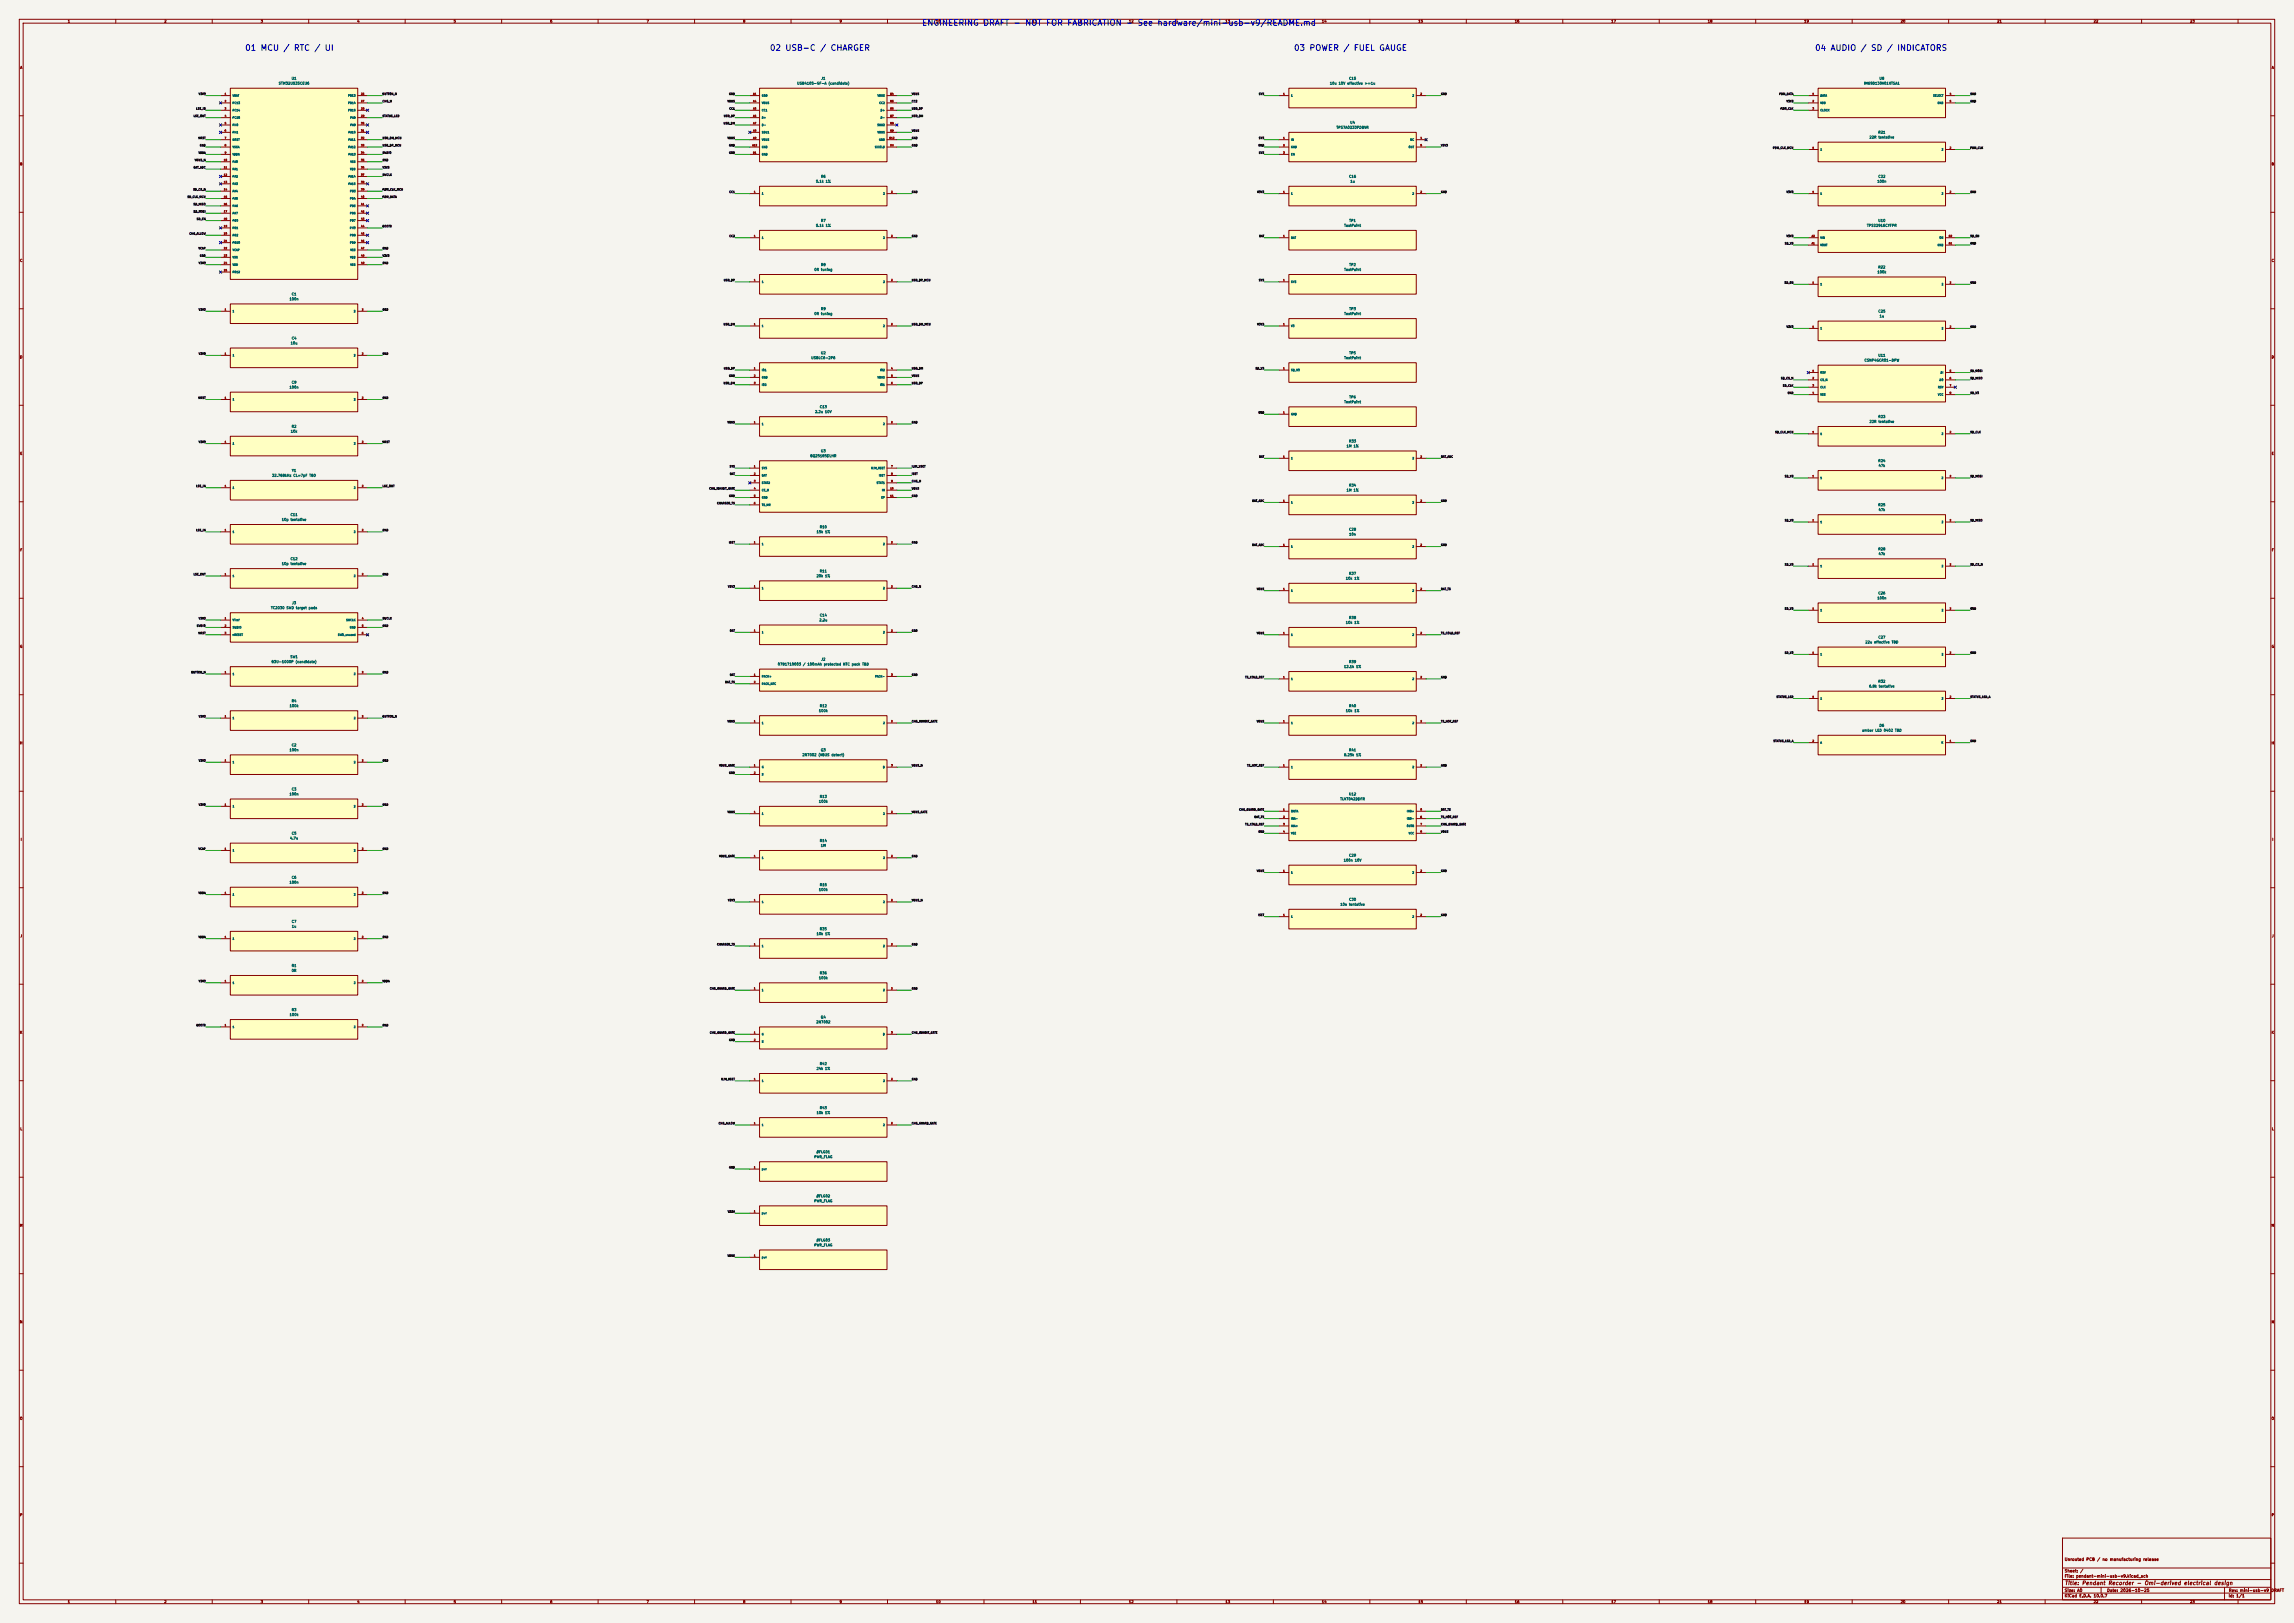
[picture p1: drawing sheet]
<svg xmlns="http://www.w3.org/2000/svg" width="1189mm" height="841mm" viewBox="0 0 1189 841" stroke-linecap="round" stroke-linejoin="round" font-family="sans-serif">
<defs><g id="words">
<g font-size="3" fill="#0000c2">
<text x="478" y="14">ENGINEERING DRAFT - NOT FOR FABRICATION - See hardware/mini-usb-v9/README.md</text>
<text x="127" y="27">01 MCU / RTC / UI</text>
<text x="399" y="27">02 USB-C / CHARGER</text>
<text x="670" y="27">03 POWER / FUEL GAUGE</text>
<text x="940" y="27">04 AUDIO / SD / INDICATORS</text>
</g>
<text font-size="2" fill="#840000" x="1070" y="822">Title: Pendant Recorder - Omi-derived electrical design</text>
<g font-size="1.5" fill="#840000">
<text x="1070" y="809">Unrouted PCB / no manufacturing release</text>
<text x="1070" y="815">Sheet: /</text>
<text x="1070" y="818">File: pendant-mini-usb-v9.kicad_sch</text>
<text x="1070" y="825">Size: A0</text>
<text x="1092" y="825">Date: 2026-10-25</text>
<text x="1155" y="825">Rev: mini-usb-v9 DRAFT</text>
<text x="1070" y="828">KiCad E.D.A. 10.0.7</text>
<text x="1155" y="828">Id: 1/1</text>
</g>
<g font-size="1.3" fill="#840000">
<text x="35" y="12">1</text>
<text x="85" y="12">2</text>
<text x="135" y="12">3</text>
<text x="185" y="12">4</text>
<text x="235" y="12">5</text>
<text x="285" y="12">6</text>
<text x="335" y="12">7</text>
<text x="385" y="12">8</text>
<text x="435" y="12">9</text>
<text x="485" y="12">10</text>
<text x="535" y="12">11</text>
<text x="585" y="12">12</text>
<text x="635" y="12">13</text>
<text x="685" y="12">14</text>
<text x="735" y="12">15</text>
<text x="785" y="12">16</text>
<text x="835" y="12">17</text>
<text x="885" y="12">18</text>
<text x="935" y="12">19</text>
<text x="985" y="12">20</text>
<text x="1035" y="12">21</text>
<text x="1085" y="12">22</text>
<text x="1135" y="12">23</text>
<text x="10" y="36">A</text>
<text x="1177" y="36">A</text>
<text x="10" y="86">B</text>
<text x="1177" y="86">B</text>
<text x="10" y="136">C</text>
<text x="1177" y="136">C</text>
<text x="10" y="186">D</text>
<text x="1177" y="186">D</text>
<text x="10" y="236">E</text>
<text x="1177" y="236">E</text>
<text x="10" y="286">F</text>
<text x="1177" y="286">F</text>
<text x="10" y="336">G</text>
<text x="1177" y="336">G</text>
<text x="10" y="386">H</text>
<text x="1177" y="386">H</text>
<text x="11" y="436">I</text>
<text x="1178" y="436">I</text>
<text x="10" y="486">J</text>
<text x="1177" y="486">J</text>
<text x="10" y="536">K</text>
<text x="1177" y="536">K</text>
<text x="10" y="586">L</text>
<text x="1177" y="586">L</text>
<text x="10" y="636">M</text>
<text x="1177" y="636">M</text>
<text x="10" y="686">N</text>
<text x="1177" y="686">N</text>
<text x="10" y="736">O</text>
<text x="1177" y="736">O</text>
<text x="10" y="786">P</text>
<text x="1177" y="786">P</text>
<text x="35" y="831">1</text>
<text x="85" y="831">2</text>
<text x="135" y="831">3</text>
<text x="185" y="831">4</text>
<text x="235" y="831">5</text>
<text x="285" y="831">6</text>
<text x="335" y="831">7</text>
<text x="385" y="831">8</text>
<text x="435" y="831">9</text>
<text x="485" y="831">10</text>
<text x="535" y="831">11</text>
<text x="585" y="831">12</text>
<text x="635" y="831">13</text>
<text x="685" y="831">14</text>
<text x="735" y="831">15</text>
<text x="785" y="831">16</text>
<text x="835" y="831">17</text>
<text x="885" y="831">18</text>
<text x="935" y="831">19</text>
<text x="985" y="831">20</text>
<text x="1035" y="831">21</text>
<text x="1085" y="831">22</text>
<text x="1135" y="831">23</text>
</g>
<g font-size="1.3" fill="#006464">
<text x="151" y="42">U1</text>
<text x="426" y="42">J1</text>
<text x="699" y="42">C15</text>
<text x="974" y="42">U8</text>
<text x="144" y="44">STM32U535CEU6</text>
<text x="413" y="44">USB4105-GF-A (candidate)</text>
<text x="689" y="44">10u 10V effective &gt;=1u</text>
<text x="966" y="44">IM69D130V01XTSA1</text>
<text x="700" y="64">U4</text>
<text x="693" y="67">TPS7A0233PDBVR</text>
<text x="973" y="70">R21</text>
<text x="969" y="72">22R tentative</text>
<text x="423" y="95">5.1k 1%</text>
<text x="425" y="92">R6</text>
<text x="699" y="92">C16</text>
<text x="700" y="95">1u</text>
<text x="973" y="95">100n</text>
<text x="973" y="92">C22</text>
<text x="423" y="118">5.1k 1%</text>
<text x="425" y="115">R7</text>
<text x="697" y="118">TestPoint</text>
<text x="699" y="115">TP1</text>
<text x="967" y="118">TPS22916CYFPR</text>
<text x="973" y="115">U10</text>
<text x="422" y="141">0R tuning</text>
<text x="425" y="138">R8</text>
<text x="697" y="141">TestPoint</text>
<text x="699" y="138">TP2</text>
<text x="973" y="142">100k</text>
<text x="973" y="139">R22</text>
<text x="150" y="156">100n</text>
<text x="151" y="153">C1</text>
<text x="425" y="161">R9</text>
<text x="699" y="161">TP3</text>
<text x="422" y="164">0R tuning</text>
<text x="697" y="164">TestPoint</text>
<text x="973" y="162">C25</text>
<text x="974" y="165">1u</text>
<text x="150" y="179">10u</text>
<text x="151" y="176">C4</text>
<text x="425" y="184">U2</text>
<text x="699" y="184">TP5</text>
<text x="973" y="185">U11</text>
<text x="420" y="186">USBLC6-2P6</text>
<text x="697" y="186">TestPoint</text>
<text x="966" y="188">CSNP4GCR01-DPW</text>
<text x="150" y="202">100n</text>
<text x="151" y="199">C9</text>
<text x="697" y="209">TestPoint</text>
<text x="699" y="207">TP6</text>
<text x="422" y="214">2.2u 10V</text>
<text x="425" y="212">C13</text>
<text x="151" y="222">R2</text>
<text x="969" y="219">22R tentative</text>
<text x="973" y="217">R23</text>
<text x="151" y="224">10k</text>
<text x="698" y="232">1M 1%</text>
<text x="699" y="230">R33</text>
<text x="420" y="237">BQ25185DLHR</text>
<text x="425" y="235">U3</text>
<text x="973" y="240">R24</text>
<text x="151" y="245">Y1</text>
<text x="974" y="242">47k</text>
<text x="141" y="247">32.768kHz CL=7pF TBD</text>
<text x="698" y="255">1M 1%</text>
<text x="699" y="252">R34</text>
<text x="973" y="263">R25</text>
<text x="150" y="268">C11</text>
<text x="974" y="265">47k</text>
<text x="146" y="270">10p tentative</text>
<text x="425" y="274">R10</text>
<text x="699" y="275">C28</text>
<text x="423" y="277">15k 1%</text>
<text x="699" y="278">10n</text>
<text x="973" y="285">R28</text>
<text x="974" y="288">47k</text>
<text x="146" y="293">10p tentative</text>
<text x="150" y="291">C12</text>
<text x="423" y="299">20k 1%</text>
<text x="425" y="297">R11</text>
<text x="699" y="298">R37</text>
<text x="697" y="301">10k 1%</text>
<text x="973" y="311">100n</text>
<text x="973" y="308">C26</text>
<text x="140" y="316">TC2030 SWD target pads</text>
<text x="151" y="313">J3</text>
<text x="425" y="322">2.2u</text>
<text x="425" y="320">C14</text>
<text x="697" y="324">10k 1%</text>
<text x="699" y="321">R38</text>
<text x="967" y="334">22u effective TBD</text>
<text x="973" y="331">C27</text>
<text x="150" y="341">SW1</text>
<text x="141" y="344">B3U-1000P (candidate)</text>
<text x="403" y="345">0781710003 / 100mAh protected NTC pack TBD</text>
<text x="426" y="343">J2</text>
<text x="696" y="346">12.1k 1%</text>
<text x="699" y="344">R39</text>
<text x="969" y="357">6.8k tentative</text>
<text x="973" y="354">R32</text>
<text x="151" y="364">R4</text>
<text x="150" y="367">100k</text>
<text x="424" y="369">100k</text>
<text x="425" y="367">R12</text>
<text x="697" y="369">10k 1%</text>
<text x="699" y="367">R40</text>
<text x="974" y="377">D6</text>
<text x="965" y="379">amber LED 0402 TBD</text>
<text x="150" y="390">100n</text>
<text x="151" y="387">C2</text>
<text x="425" y="390">Q3</text>
<text x="699" y="390">R41</text>
<text x="416" y="392">2N7002 (VBUS detect)</text>
<text x="696" y="392">8.25k 1%</text>
<text x="150" y="412">100n</text>
<text x="151" y="410">C3</text>
<text x="425" y="414">R13</text>
<text x="699" y="412">U12</text>
<text x="424" y="416">100k</text>
<text x="695" y="415">TLV7042DDFR</text>
<text x="150" y="435">4.7u</text>
<text x="151" y="433">C5</text>
<text x="425" y="437">R14</text>
<text x="425" y="439">1M</text>
<text x="696" y="447">100n 10V</text>
<text x="699" y="444">C29</text>
<text x="151" y="456">C6</text>
<text x="150" y="458">100n</text>
<text x="424" y="462">100k</text>
<text x="425" y="459">R15</text>
<text x="699" y="467">C30</text>
<text x="695" y="470">10n tentative</text>
<text x="151" y="478">C7</text>
<text x="151" y="481">1u</text>
<text x="423" y="485">10k 1%</text>
<text x="425" y="482">R35</text>
<text x="151" y="501">R1</text>
<text x="151" y="504">0R</text>
<text x="424" y="508">100k</text>
<text x="425" y="505">R36</text>
<text x="150" y="527">100k</text>
<text x="151" y="524">R3</text>
<text x="423" y="531">2N7002</text>
<text x="425" y="528">Q4</text>
<text x="423" y="555">24k 1%</text>
<text x="425" y="552">R42</text>
<text x="425" y="575">R43</text>
<text x="423" y="578">10k 1%</text>
<text x="423" y="598">#FLG01</text>
<text x="422" y="600">PWR_FLAG</text>
<text x="422" y="623">PWR_FLAG</text>
<text x="423" y="621">#FLG02</text>
<text x="422" y="646">PWR_FLAG</text>
<text x="423" y="644">#FLG03</text>
</g>
<g font-size="1" fill="#0f0f0f">
<text x="103" y="49">V3V3</text>
<text x="198" y="49">BUTTON_N</text>
<text x="198" y="53">CHG_N</text>
<text x="377" y="53">VBUS</text>
<text x="378" y="49">GND</text>
<text x="472" y="53">CC2</text>
<text x="472" y="49">VBUS</text>
<text x="652" y="49">SYS</text>
<text x="747" y="49">GND</text>
<text x="922" y="49">PDM_DATA</text>
<text x="926" y="53">V3V3</text>
<text x="1021" y="53">GND</text>
<text x="1021" y="49">GND</text>
<text x="102" y="57">LSE_IN</text>
<text x="378" y="57">CC1</text>
<text x="472" y="57">USB_DP</text>
<text x="923" y="57">PDM_CLK</text>
<text x="100" y="61">LSE_OUT</text>
<text x="198" y="61">STATUS_LED</text>
<text x="375" y="65">USB_DM</text>
<text x="375" y="61">USB_DP</text>
<text x="472" y="61">USB_DM</text>
<text x="472" y="68">VBUS</text>
<text x="103" y="72">NRST</text>
<text x="103" y="76">GND</text>
<text x="198" y="72">USB_DM_MCU</text>
<text x="198" y="76">USB_DP_MCU</text>
<text x="377" y="72">VBUS</text>
<text x="378" y="76">GND</text>
<text x="472" y="72">GND</text>
<text x="472" y="76">GND</text>
<text x="652" y="76">GND</text>
<text x="652" y="72">SYS</text>
<text x="747" y="76">V3V3</text>
<text x="919" y="77">PDM_CLK_MCU</text>
<text x="1021" y="77">PDM_CLK</text>
<text x="101" y="84">VBUS_N</text>
<text x="103" y="80">VDDA</text>
<text x="198" y="80">SWDIO</text>
<text x="198" y="84">GND</text>
<text x="378" y="80">GND</text>
<text x="652" y="80">SYS</text>
<text x="100" y="88">BAT_ADC</text>
<text x="198" y="88">V3V3</text>
<text x="198" y="91">SWCLK</text>
<text x="100" y="99">SD_CS_N</text>
<text x="198" y="99">PDM_CLK_MCU</text>
<text x="378" y="100">CC1</text>
<text x="472" y="100">GND</text>
<text x="652" y="100">V3V3</text>
<text x="747" y="100">GND</text>
<text x="926" y="100">V3V3</text>
<text x="1021" y="100">GND</text>
<text x="97" y="103">SD_CLK_MCU</text>
<text x="100" y="107">SD_MISO</text>
<text x="198" y="103">PDM_DATA</text>
<text x="100" y="110">SD_MOSI</text>
<text x="102" y="114">SD_EN</text>
<text x="198" y="118">BOOT0</text>
<text x="98" y="122">CHG_ALLOW</text>
<text x="378" y="123">CC2</text>
<text x="472" y="123">GND</text>
<text x="653" y="123">BAT</text>
<text x="926" y="123">V3V3</text>
<text x="1021" y="123">SD_EN</text>
<text x="103" y="129">VCAP</text>
<text x="198" y="129">GND</text>
<text x="925" y="127">SD_V3</text>
<text x="1021" y="127">GND</text>
<text x="103" y="137">V3V3</text>
<text x="103" y="133">GND</text>
<text x="198" y="137">GND</text>
<text x="198" y="133">V3V3</text>
<text x="375" y="146">USB_DP</text>
<text x="472" y="146">USB_DP_MCU</text>
<text x="652" y="146">SYS</text>
<text x="925" y="147">SD_EN</text>
<text x="1021" y="147">GND</text>
<text x="103" y="161">V3V3</text>
<text x="198" y="161">GND</text>
<text x="375" y="169">USB_DM</text>
<text x="472" y="169">USB_DM_MCU</text>
<text x="652" y="169">V3V3</text>
<text x="926" y="170">V3V3</text>
<text x="1021" y="170">GND</text>
<text x="103" y="184">V3V3</text>
<text x="198" y="184">GND</text>
<text x="375" y="192">USB_DP</text>
<text x="472" y="192">USB_DM</text>
<text x="651" y="192">SD_V3</text>
<text x="378" y="195">GND</text>
<text x="472" y="195">VBUS</text>
<text x="923" y="197">SD_CS_N</text>
<text x="1021" y="197">SD_MISO</text>
<text x="1021" y="193">SD_MOSI</text>
<text x="375" y="199">USB_DM</text>
<text x="472" y="199">USB_DP</text>
<text x="924" y="201">SD_CLK</text>
<text x="103" y="207">NRST</text>
<text x="198" y="207">GND</text>
<text x="926" y="204">GND</text>
<text x="1021" y="204">SD_V3</text>
<text x="652" y="215">GND</text>
<text x="377" y="220">VBUS</text>
<text x="472" y="220">GND</text>
<text x="920" y="225">SD_CLK_MCU</text>
<text x="1021" y="225">SD_CLK</text>
<text x="103" y="230">V3V3</text>
<text x="198" y="230">NRST</text>
<text x="653" y="237">BAT</text>
<text x="747" y="237">BAT_ADC</text>
<text x="378" y="242">SYS</text>
<text x="472" y="242">ILIM_VSET</text>
<text x="378" y="246">BAT</text>
<text x="472" y="246">ISET</text>
<text x="472" y="250">CHG_N</text>
<text x="925" y="248">SD_V3</text>
<text x="1021" y="248">SD_MOSI</text>
<text x="102" y="253">LSE_IN</text>
<text x="198" y="253">LSE_OUT</text>
<text x="367" y="254">CHG_INHIBIT_GATE</text>
<text x="378" y="258">GND</text>
<text x="472" y="254">VBUS</text>
<text x="472" y="258">GND</text>
<text x="372" y="262">CHARGER_TS</text>
<text x="649" y="260">BAT_ADC</text>
<text x="747" y="260">GND</text>
<text x="102" y="275">LSE_IN</text>
<text x="198" y="275">GND</text>
<text x="925" y="270">SD_V3</text>
<text x="1021" y="270">SD_MISO</text>
<text x="378" y="282">ISET</text>
<text x="472" y="282">GND</text>
<text x="649" y="283">BAT_ADC</text>
<text x="747" y="283">GND</text>
<text x="925" y="293">SD_V3</text>
<text x="1021" y="293">SD_CS_N</text>
<text x="100" y="298">LSE_OUT</text>
<text x="198" y="298">GND</text>
<text x="377" y="305">V3V3</text>
<text x="472" y="305">CHG_N</text>
<text x="651" y="306">VBUS</text>
<text x="747" y="306">BAT_TS</text>
<text x="925" y="316">SD_V3</text>
<text x="1021" y="316">GND</text>
<text x="103" y="321">V3V3</text>
<text x="198" y="321">SWCLK</text>
<text x="102" y="325">SWDIO</text>
<text x="103" y="329">NRST</text>
<text x="198" y="325">GND</text>
<text x="378" y="328">BAT</text>
<text x="472" y="328">GND</text>
<text x="651" y="329">VBUS</text>
<text x="747" y="329">TS_COLD_REF</text>
<text x="925" y="339">SD_V3</text>
<text x="1021" y="339">GND</text>
<text x="99" y="349">BUTTON_N</text>
<text x="198" y="349">GND</text>
<text x="378" y="350">BAT</text>
<text x="472" y="350">GND</text>
<text x="645" y="352">TS_COLD_REF</text>
<text x="747" y="352">GND</text>
<text x="376" y="354">BAT_TS</text>
<text x="921" y="362">STATUS_LED</text>
<text x="1021" y="362">STATUS_LED_A</text>
<text x="103" y="372">V3V3</text>
<text x="198" y="372">BUTTON_N</text>
<text x="377" y="375">VBUS</text>
<text x="472" y="375">CHG_INHIBIT_GATE</text>
<text x="651" y="375">VBUS</text>
<text x="747" y="375">TS_HOT_REF</text>
<text x="919" y="385">STATUS_LED_A</text>
<text x="1021" y="385">GND</text>
<text x="103" y="395">V3V3</text>
<text x="198" y="395">GND</text>
<text x="373" y="397">VBUS_GATE</text>
<text x="378" y="401">GND</text>
<text x="472" y="397">VBUS_N</text>
<text x="646" y="397">TS_HOT_REF</text>
<text x="747" y="397">GND</text>
<text x="103" y="418">V3V3</text>
<text x="198" y="418">GND</text>
<text x="377" y="422">VBUS</text>
<text x="472" y="422">VBUS_GATE</text>
<text x="642" y="420">CHG_GUARD_GATE</text>
<text x="650" y="424">BAT_TS</text>
<text x="747" y="420">BAT_TS</text>
<text x="747" y="424">TS_HOT_REF</text>
<text x="645" y="428">TS_COLD_REF</text>
<text x="652" y="432">GND</text>
<text x="747" y="432">VBUS</text>
<text x="747" y="428">CHG_GUARD_GATE</text>
<text x="103" y="441">VCAP</text>
<text x="198" y="441">GND</text>
<text x="373" y="444">VBUS_GATE</text>
<text x="472" y="444">GND</text>
<text x="651" y="452">VBUS</text>
<text x="747" y="452">GND</text>
<text x="103" y="463">VDDA</text>
<text x="198" y="463">GND</text>
<text x="377" y="467">V3V3</text>
<text x="472" y="467">VBUS_N</text>
<text x="652" y="475">ISET</text>
<text x="747" y="475">GND</text>
<text x="103" y="486">VDDA</text>
<text x="198" y="486">GND</text>
<text x="372" y="490">CHARGER_TS</text>
<text x="472" y="490">GND</text>
<text x="103" y="509">V3V3</text>
<text x="198" y="509">VDDA</text>
<text x="368" y="513">CHG_GUARD_GATE</text>
<text x="472" y="513">GND</text>
<text x="102" y="532">BOOT0</text>
<text x="198" y="532">GND</text>
<text x="368" y="536">CHG_GUARD_GATE</text>
<text x="378" y="540">GND</text>
<text x="472" y="536">CHG_INHIBIT_GATE</text>
<text x="374" y="560">ILIM_VSET</text>
<text x="472" y="560">GND</text>
<text x="372" y="583">CHG_ALLOW</text>
<text x="472" y="583">CHG_GUARD_GATE</text>
<text x="378" y="606">GND</text>
<text x="377" y="629">VDDA</text>
<text x="377" y="651">VBUS</text>
</g>
<g font-size="1" fill="#006464">
<text x="120" y="50">VBAT</text>
<text x="180" y="50">PB13</text>
<text x="395" y="50">GND</text>
<text x="455" y="50">VBUS</text>
<text x="669" y="50">1</text>
<text x="732" y="50">2</text>
<text x="943" y="50">DATA</text>
<text x="1002" y="50">SELECT</text>
<text x="120" y="54">PC13</text>
<text x="120" y="58">PC14</text>
<text x="180" y="54">PB14</text>
<text x="180" y="58">PB15</text>
<text x="395" y="54">VBUS</text>
<text x="395" y="58">CC1</text>
<text x="456" y="54">CC2</text>
<text x="456" y="58">D+</text>
<text x="943" y="54">VDD</text>
<text x="943" y="58">CLOCK</text>
<text x="1004" y="54">GND</text>
<text x="120" y="62">PC15</text>
<text x="120" y="66">PH0</text>
<text x="181" y="62">PA8</text>
<text x="181" y="66">PA9</text>
<text x="395" y="62">D+</text>
<text x="395" y="66">D-</text>
<text x="455" y="66">SBU2</text>
<text x="456" y="62">D-</text>
<text x="120" y="69">PH1</text>
<text x="180" y="69">PA10</text>
<text x="395" y="69">SBU1</text>
<text x="455" y="69">VBUS</text>
<text x="120" y="73">NRST</text>
<text x="120" y="77">VSSA</text>
<text x="180" y="73">PA11</text>
<text x="180" y="77">PA12</text>
<text x="395" y="73">VBUS</text>
<text x="395" y="77">GND</text>
<text x="453" y="77">SHIELD</text>
<text x="455" y="73">GND</text>
<text x="669" y="73">IN</text>
<text x="669" y="77">GND</text>
<text x="730" y="77">OUT</text>
<text x="731" y="73">NC</text>
<text x="120" y="81">VDDA</text>
<text x="180" y="81">PA13</text>
<text x="395" y="81">GND</text>
<text x="669" y="81">EN</text>
<text x="943" y="78">1</text>
<text x="1006" y="78">2</text>
<text x="120" y="85">PA0</text>
<text x="120" y="88">PA1</text>
<text x="181" y="88">VDD</text>
<text x="181" y="85">VSS</text>
<text x="120" y="92">PA2</text>
<text x="180" y="92">PA14</text>
<text x="120" y="96">PA3</text>
<text x="120" y="100">PA4</text>
<text x="180" y="96">PA15</text>
<text x="181" y="100">PB3</text>
<text x="395" y="101">1</text>
<text x="458" y="101">2</text>
<text x="669" y="101">1</text>
<text x="732" y="101">2</text>
<text x="943" y="101">1</text>
<text x="1006" y="101">2</text>
<text x="120" y="104">PA5</text>
<text x="120" y="107">PA6</text>
<text x="181" y="104">PB4</text>
<text x="181" y="107">PB5</text>
<text x="120" y="111">PA7</text>
<text x="181" y="111">PB6</text>
<text x="120" y="115">PB0</text>
<text x="120" y="119">PB1</text>
<text x="181" y="119">PH3</text>
<text x="181" y="115">PB7</text>
<text x="120" y="123">PB2</text>
<text x="181" y="123">PB8</text>
<text x="395" y="124">1</text>
<text x="458" y="124">2</text>
<text x="669" y="124">BAT</text>
<text x="943" y="124">VIN</text>
<text x="1005" y="124">ON</text>
<text x="120" y="126">PB10</text>
<text x="120" y="130">VCAP</text>
<text x="181" y="126">PB9</text>
<text x="181" y="130">VSS</text>
<text x="943" y="128">VOUT</text>
<text x="1004" y="128">GND</text>
<text x="120" y="134">VSS</text>
<text x="120" y="138">VDD</text>
<text x="181" y="134">VDD</text>
<text x="181" y="138">VSS</text>
<text x="120" y="142">PB12</text>
<text x="395" y="147">1</text>
<text x="458" y="147">2</text>
<text x="669" y="147">SYS</text>
<text x="943" y="148">1</text>
<text x="1006" y="148">2</text>
<text x="120" y="162">1</text>
<text x="183" y="162">2</text>
<text x="395" y="170">1</text>
<text x="458" y="170">2</text>
<text x="669" y="170">V3</text>
<text x="943" y="171">1</text>
<text x="1006" y="171">2</text>
<text x="120" y="185">1</text>
<text x="183" y="185">2</text>
<text x="395" y="193">IO1</text>
<text x="395" y="196">GND</text>
<text x="455" y="196">VBUS</text>
<text x="456" y="193">IO2</text>
<text x="669" y="193">SD_V3</text>
<text x="943" y="194">RSV</text>
<text x="943" y="198">CS_N</text>
<text x="1005" y="198">DO</text>
<text x="1006" y="194">DI</text>
<text x="395" y="200">IO2</text>
<text x="456" y="200">IO1</text>
<text x="943" y="201">CLK</text>
<text x="1004" y="201">RSV</text>
<text x="120" y="208">1</text>
<text x="183" y="208">2</text>
<text x="943" y="205">VSS</text>
<text x="1004" y="205">VCC</text>
<text x="669" y="215">GND</text>
<text x="395" y="220">1</text>
<text x="458" y="220">2</text>
<text x="943" y="226">1</text>
<text x="1006" y="226">2</text>
<text x="120" y="231">1</text>
<text x="183" y="231">2</text>
<text x="669" y="238">1</text>
<text x="732" y="238">2</text>
<text x="395" y="243">SYS</text>
<text x="451" y="243">ILIM_VSET</text>
<text x="395" y="247">BAT</text>
<text x="395" y="251">STAT2</text>
<text x="454" y="251">STAT1</text>
<text x="455" y="247">ISET</text>
<text x="943" y="248">1</text>
<text x="1006" y="248">2</text>
<text x="120" y="253">1</text>
<text x="183" y="253">2</text>
<text x="395" y="255">CE_N</text>
<text x="457" y="255">IN</text>
<text x="395" y="259">GND</text>
<text x="395" y="262">TS_MR</text>
<text x="457" y="259">EP</text>
<text x="669" y="261">1</text>
<text x="732" y="261">2</text>
<text x="943" y="271">1</text>
<text x="1006" y="271">2</text>
<text x="120" y="276">1</text>
<text x="183" y="276">2</text>
<text x="395" y="283">1</text>
<text x="458" y="283">2</text>
<text x="669" y="284">1</text>
<text x="732" y="284">2</text>
<text x="120" y="299">1</text>
<text x="183" y="299">2</text>
<text x="943" y="294">1</text>
<text x="1006" y="294">2</text>
<text x="395" y="306">1</text>
<text x="458" y="306">2</text>
<text x="669" y="307">1</text>
<text x="732" y="307">2</text>
<text x="943" y="317">1</text>
<text x="1006" y="317">2</text>
<text x="120" y="322">VTref</text>
<text x="179" y="322">SWCLK</text>
<text x="120" y="326">SWDIO</text>
<text x="120" y="330">nRESET</text>
<text x="175" y="330">SWO_unused</text>
<text x="181" y="326">GND</text>
<text x="395" y="328">1</text>
<text x="458" y="328">2</text>
<text x="669" y="330">1</text>
<text x="732" y="330">2</text>
<text x="943" y="340">1</text>
<text x="1006" y="340">2</text>
<text x="120" y="350">1</text>
<text x="183" y="350">2</text>
<text x="395" y="351">PACK+</text>
<text x="453" y="351">PACK-</text>
<text x="669" y="353">1</text>
<text x="732" y="353">2</text>
<text x="395" y="355">PACK_NTC</text>
<text x="943" y="363">1</text>
<text x="1006" y="363">2</text>
<text x="120" y="373">1</text>
<text x="183" y="373">2</text>
<text x="395" y="375">1</text>
<text x="458" y="375">2</text>
<text x="669" y="375">1</text>
<text x="732" y="375">2</text>
<text x="943" y="386">A</text>
<text x="1006" y="386">K</text>
<text x="120" y="396">1</text>
<text x="183" y="396">2</text>
<text x="395" y="398">G</text>
<text x="458" y="398">D</text>
<text x="669" y="398">1</text>
<text x="732" y="398">2</text>
<text x="395" y="402">S</text>
<text x="120" y="419">1</text>
<text x="183" y="419">2</text>
<text x="395" y="422">1</text>
<text x="458" y="422">2</text>
<text x="669" y="421">OUTA</text>
<text x="669" y="425">INA-</text>
<text x="729" y="421">INB+</text>
<text x="729" y="425">INB-</text>
<text x="669" y="429">INA+</text>
<text x="729" y="429">OUTB</text>
<text x="669" y="433">VEE</text>
<text x="730" y="433">VCC</text>
<text x="120" y="441">1</text>
<text x="183" y="441">2</text>
<text x="395" y="445">1</text>
<text x="458" y="445">2</text>
<text x="669" y="453">1</text>
<text x="732" y="453">2</text>
<text x="120" y="464">1</text>
<text x="183" y="464">2</text>
<text x="395" y="468">1</text>
<text x="458" y="468">2</text>
<text x="669" y="476">1</text>
<text x="732" y="476">2</text>
<text x="120" y="487">1</text>
<text x="183" y="487">2</text>
<text x="395" y="491">1</text>
<text x="458" y="491">2</text>
<text x="120" y="510">1</text>
<text x="183" y="510">2</text>
<text x="395" y="514">1</text>
<text x="458" y="514">2</text>
<text x="120" y="533">1</text>
<text x="183" y="533">2</text>
<text x="395" y="537">G</text>
<text x="458" y="537">D</text>
<text x="395" y="541">S</text>
<text x="395" y="561">1</text>
<text x="458" y="561">2</text>
<text x="395" y="584">1</text>
<text x="458" y="584">2</text>
<text x="395" y="607">pwr</text>
<text x="395" y="629">pwr</text>
<text x="395" y="652">pwr</text>
</g>
<g font-size=".9" fill="#a90000">
<text x="116" y="49">1</text>
<text x="116" y="53">2</text>
<text x="187" y="49">26</text>
<text x="187" y="53">27</text>
<text x="390" y="49">A1</text>
<text x="390" y="53">A4</text>
<text x="461" y="49">B4</text>
<text x="461" y="53">B5</text>
<text x="665" y="49">1</text>
<text x="736" y="49">2</text>
<text x="939" y="49">1</text>
<text x="939" y="53">2</text>
<text x="1010" y="49">4</text>
<text x="1010" y="53">5</text>
<text x="116" y="57">3</text>
<text x="187" y="57">28</text>
<text x="390" y="57">A5</text>
<text x="461" y="57">B6</text>
<text x="939" y="57">3</text>
<text x="116" y="61">4</text>
<text x="116" y="65">5</text>
<text x="187" y="61">29</text>
<text x="187" y="65">30</text>
<text x="390" y="61">A6</text>
<text x="390" y="65">A7</text>
<text x="461" y="61">B7</text>
<text x="461" y="65">B8</text>
<text x="116" y="68">6</text>
<text x="187" y="68">31</text>
<text x="390" y="68">A8</text>
<text x="461" y="68">B9</text>
<text x="116" y="72">7</text>
<text x="116" y="76">8</text>
<text x="187" y="72">32</text>
<text x="187" y="76">33</text>
<text x="390" y="76">A12</text>
<text x="390" y="72">A9</text>
<text x="461" y="72">B12</text>
<text x="461" y="76">SH</text>
<text x="665" y="72">1</text>
<text x="665" y="76">2</text>
<text x="736" y="72">4</text>
<text x="736" y="76">5</text>
<text x="939" y="77">1</text>
<text x="1010" y="77">2</text>
<text x="116" y="84">10</text>
<text x="116" y="80">9</text>
<text x="187" y="80">34</text>
<text x="187" y="84">35</text>
<text x="390" y="80">B1</text>
<text x="665" y="80">3</text>
<text x="116" y="87">11</text>
<text x="187" y="87">36</text>
<text x="116" y="91">12</text>
<text x="116" y="95">13</text>
<text x="187" y="91">37</text>
<text x="187" y="95">38</text>
<text x="116" y="99">14</text>
<text x="187" y="99">39</text>
<text x="391" y="100">1</text>
<text x="462" y="100">2</text>
<text x="665" y="100">1</text>
<text x="736" y="100">2</text>
<text x="939" y="100">1</text>
<text x="1010" y="100">2</text>
<text x="116" y="103">15</text>
<text x="116" y="106">16</text>
<text x="187" y="103">40</text>
<text x="187" y="106">41</text>
<text x="116" y="110">17</text>
<text x="187" y="110">42</text>
<text x="116" y="114">18</text>
<text x="116" y="118">19</text>
<text x="187" y="114">43</text>
<text x="187" y="118">44</text>
<text x="116" y="122">20</text>
<text x="116" y="126">21</text>
<text x="187" y="122">45</text>
<text x="187" y="126">46</text>
<text x="391" y="123">1</text>
<text x="462" y="123">2</text>
<text x="665" y="123">1</text>
<text x="939" y="123">A2</text>
<text x="1010" y="123">B2</text>
<text x="116" y="129">22</text>
<text x="187" y="129">47</text>
<text x="939" y="127">A1</text>
<text x="1010" y="127">B1</text>
<text x="116" y="133">23</text>
<text x="116" y="137">24</text>
<text x="187" y="133">48</text>
<text x="187" y="137">49</text>
<text x="116" y="141">25</text>
<text x="391" y="146">1</text>
<text x="462" y="146">2</text>
<text x="665" y="146">1</text>
<text x="939" y="147">1</text>
<text x="1010" y="147">2</text>
<text x="116" y="161">1</text>
<text x="187" y="161">2</text>
<text x="391" y="169">1</text>
<text x="462" y="169">2</text>
<text x="665" y="169">1</text>
<text x="939" y="170">1</text>
<text x="1010" y="170">2</text>
<text x="116" y="184">1</text>
<text x="187" y="184">2</text>
<text x="391" y="192">1</text>
<text x="462" y="192">4</text>
<text x="665" y="192">1</text>
<text x="391" y="195">2</text>
<text x="462" y="195">5</text>
<text x="939" y="193">1</text>
<text x="939" y="197">2</text>
<text x="1010" y="193">5</text>
<text x="1010" y="197">6</text>
<text x="391" y="199">3</text>
<text x="462" y="199">6</text>
<text x="939" y="200">3</text>
<text x="1010" y="200">7</text>
<text x="116" y="207">1</text>
<text x="187" y="207">2</text>
<text x="939" y="204">4</text>
<text x="1010" y="204">8</text>
<text x="665" y="214">1</text>
<text x="391" y="220">1</text>
<text x="462" y="220">2</text>
<text x="939" y="225">1</text>
<text x="1010" y="225">2</text>
<text x="116" y="230">1</text>
<text x="187" y="230">2</text>
<text x="665" y="237">1</text>
<text x="736" y="237">2</text>
<text x="391" y="242">1</text>
<text x="462" y="242">7</text>
<text x="391" y="246">2</text>
<text x="391" y="250">3</text>
<text x="462" y="246">8</text>
<text x="462" y="250">9</text>
<text x="939" y="247">1</text>
<text x="1010" y="247">2</text>
<text x="116" y="253">1</text>
<text x="187" y="253">2</text>
<text x="391" y="254">4</text>
<text x="391" y="258">5</text>
<text x="461" y="254">10</text>
<text x="461" y="258">11</text>
<text x="391" y="261">6</text>
<text x="665" y="260">1</text>
<text x="736" y="260">2</text>
<text x="116" y="275">1</text>
<text x="187" y="275">2</text>
<text x="939" y="270">1</text>
<text x="1010" y="270">2</text>
<text x="391" y="282">1</text>
<text x="462" y="282">2</text>
<text x="665" y="283">1</text>
<text x="736" y="283">2</text>
<text x="939" y="293">1</text>
<text x="1010" y="293">2</text>
<text x="116" y="298">1</text>
<text x="187" y="298">2</text>
<text x="391" y="305">1</text>
<text x="462" y="305">2</text>
<text x="665" y="306">1</text>
<text x="736" y="306">2</text>
<text x="939" y="316">1</text>
<text x="1010" y="316">2</text>
<text x="116" y="321">1</text>
<text x="187" y="321">4</text>
<text x="116" y="325">2</text>
<text x="116" y="329">3</text>
<text x="187" y="325">5</text>
<text x="187" y="329">6</text>
<text x="391" y="327">1</text>
<text x="462" y="327">2</text>
<text x="665" y="329">1</text>
<text x="736" y="329">2</text>
<text x="939" y="339">1</text>
<text x="1010" y="339">2</text>
<text x="116" y="349">1</text>
<text x="187" y="349">2</text>
<text x="391" y="350">1</text>
<text x="462" y="350">3</text>
<text x="665" y="352">1</text>
<text x="736" y="352">2</text>
<text x="391" y="354">2</text>
<text x="939" y="362">1</text>
<text x="1010" y="362">2</text>
<text x="116" y="372">1</text>
<text x="187" y="372">2</text>
<text x="391" y="374">1</text>
<text x="462" y="374">2</text>
<text x="665" y="374">1</text>
<text x="736" y="374">2</text>
<text x="939" y="385">2</text>
<text x="1010" y="385">1</text>
<text x="116" y="395">1</text>
<text x="187" y="395">2</text>
<text x="391" y="397">1</text>
<text x="391" y="401">2</text>
<text x="462" y="397">3</text>
<text x="665" y="397">1</text>
<text x="736" y="397">2</text>
<text x="116" y="418">1</text>
<text x="187" y="418">2</text>
<text x="391" y="421">1</text>
<text x="462" y="421">2</text>
<text x="665" y="420">1</text>
<text x="665" y="424">2</text>
<text x="736" y="420">5</text>
<text x="736" y="424">6</text>
<text x="665" y="428">3</text>
<text x="665" y="432">4</text>
<text x="736" y="428">7</text>
<text x="736" y="432">8</text>
<text x="116" y="440">1</text>
<text x="187" y="440">2</text>
<text x="391" y="444">1</text>
<text x="462" y="444">2</text>
<text x="665" y="452">1</text>
<text x="736" y="452">2</text>
<text x="116" y="463">1</text>
<text x="187" y="463">2</text>
<text x="391" y="467">1</text>
<text x="462" y="467">2</text>
<text x="665" y="475">1</text>
<text x="736" y="475">2</text>
<text x="116" y="486">1</text>
<text x="187" y="486">2</text>
<text x="391" y="490">1</text>
<text x="462" y="490">2</text>
<text x="116" y="509">1</text>
<text x="187" y="509">2</text>
<text x="391" y="513">1</text>
<text x="462" y="513">2</text>
<text x="116" y="532">1</text>
<text x="187" y="532">2</text>
<text x="391" y="536">1</text>
<text x="391" y="540">2</text>
<text x="462" y="536">3</text>
<text x="391" y="560">1</text>
<text x="462" y="560">2</text>
<text x="391" y="583">1</text>
<text x="462" y="583">2</text>
<text x="391" y="606">1</text>
<text x="391" y="628">1</text>
<text x="391" y="651">1</text>
</g>
</g></defs>
<path d="M0 0h1189v841h-1189z" fill="#f5f4ef" stroke="#f5f4ef" stroke-width=".52"/>
<g fill="none" stroke="#840000" stroke-width=".52">
<path d="M10 10h1169v821h-1169zM12 12h1165v817h-1165zM60 10v2M110 10v2M160 10v2M210 10v2M260 10v2M310 10v2M360 10v2M410 10v2M460 10v2M510 10v2"/>
<path d="M560 10v2M610 10v2M660 10v2M710 10v2M760 10v2M810 10v2M860 10v2M910 10v2M960 10v2M1010 10v2M1060 10v2M1110 10v2"/>
<path d="M1160 10v2M10 60h2M1177 60h2M10 110h2M1177 110h2M10 160h2M1177 160h2M10 210h2M1177 210h2M10 260h2M1177 260h2M10 310h2"/>
<path d="M1177 310h2M10 360h2M1177 360h2M10 410h2M1177 410h2M10 460h2M1177 460h2M10 510h2M1177 510h2M10 560h2M1177 560h2M10 610h2"/>
<path d="M1177 610h2M10 660h2M1177 660h2M10 710h2M1177 710h2M10 760h2M1177 760h2M1069 797h108v32h-108zM10 810h2M1069 818h108M1069 812h108M1177 810h2"/>
<path d="M60 829v2M110 829v2M160 829v2M210 829v2M260 829v2M310 829v2M360 829v2M410 829v2M460 829v2M510 829v2M560 829v2M610 829v2"/>
<path d="M660 829v2M710 829v2M760 829v2M810 829v2M860 829v2M910 829v2M960 829v2M1010 829v2M1060 829v2M1069 825h108M1069 822h108M1089 822v3"/>
<path d="M1110 829v2M1153 822v7M1160 829v2"/>
</g>
<path d="M119 414h66v10h-66z" fill="#ffffc2"/>
<path d="M114 418h5M119 414h66v10h-66zM185 418h5" fill="none" stroke="#840000" stroke-width=".52"/>
<path d="M668 302h66v10h-66z" fill="#ffffc2"/>
<path d="M663 306h5M668 302h66v10h-66zM734 306h5" fill="none" stroke="#840000" stroke-width=".52"/>
<path d="M668 371h66v10h-66z" fill="#ffffc2"/>
<path d="M663 375h5M668 371h66v10h-66zM734 375h5" fill="none" stroke="#840000" stroke-width=".52"/>
<path d="M668 348h66v10h-66z" fill="#ffffc2"/>
<path d="M663 352h5M668 348h66v10h-66zM734 352h5" fill="none" stroke="#840000" stroke-width=".52"/>
<path d="M668 325h66v10h-66z" fill="#ffffc2"/>
<path d="M663 329h5M668 325h66v10h-66zM734 329h5" fill="none" stroke="#840000" stroke-width=".52"/>
<path d="M668 97h66v10h-66z" fill="#ffffc2"/>
<path d="M668 97h66v10h-66zM663 100h5M734 100h5" fill="none" stroke="#840000" stroke-width=".52"/>
<path d="M668 46h66v10h-66z" fill="#ffffc2"/>
<path d="M663 50h5M668 46h66v10h-66zM734 50h5" fill="none" stroke="#840000" stroke-width=".52"/>
<path d="M668 69h66v15h-66z" fill="#ffffc2"/>
<path d="M663 72h5M663 76h5M668 69h66v15h-66zM734 72h5M734 76h5M739 72l1 1M740 72l-1 1M663 80h5" fill="none" stroke="#840000" stroke-width=".52"/>
<path d="M668 471h66v10h-66z" fill="#ffffc2"/>
<path d="M663 475h5M668 471h66v10h-66zM734 475h5" fill="none" stroke="#840000" stroke-width=".52"/>
<path d="M668 417h66v19h-66z" fill="#ffffc2"/>
<path d="M668 417h66v19h-66zM663 420h5M663 424h5M663 428h5M663 432h5M734 420h5M734 424h5M734 428h5M734 432h5" fill="none" stroke="#840000" stroke-width=".52"/>
<path d="M668 448h66v10h-66z" fill="#ffffc2"/>
<path d="M663 452h5M668 448h66v10h-66zM734 452h5" fill="none" stroke="#840000" stroke-width=".52"/>
<path d="M942 244h66v10h-66z" fill="#ffffc2"/>
<path d="M937 248h5M942 244h66v10h-66zM1008 248h5" fill="none" stroke="#840000" stroke-width=".52"/>
<path d="M942 189h66v19h-66z" fill="#ffffc2"/>
<path d="M937 193h5M937 197h5M942 189h66v19h-66zM1008 193h5M1008 197h5M937 201h5M937 204h5M1008 201h5M1008 204h5" fill="none" stroke="#840000" stroke-width=".52"/>
<path d="M942 221h66v10h-66z" fill="#ffffc2"/>
<path d="M937 225h5M942 221h66v10h-66zM1008 225h5" fill="none" stroke="#840000" stroke-width=".52"/>
<path d="M942 381h66v10h-66z" fill="#ffffc2"/>
<path d="M937 385h5M942 381h66v10h-66zM1008 385h5" fill="none" stroke="#840000" stroke-width=".52"/>
<path d="M119 46h66v99h-66z" fill="#ffffc2"/>
<g fill="none" stroke="#840000" stroke-width=".52">
<path d="M114 50h5M114 53h5M114 57h5M119 46h66v99h-66zM185 50h5M185 53h5M185 57h5M114 61h5M114 65h5M114 69h5M114 72h5M114 76h5"/>
<path d="M185 61h5M185 65h5M185 69h5M185 72h5M185 76h5M114 80h5M114 84h5M114 88h5M114 91h5M114 95h5M114 99h5M185 80h5"/>
<path d="M185 84h5M185 88h5M185 91h5M185 95h5M185 99h5M114 103h5M114 107h5M114 110h5M114 114h5M114 118h5M185 103h5M185 107h5"/>
<path d="M185 110h5M185 114h5M185 118h5M114 122h5M114 126h5M114 130h5M114 133h5M114 137h5M185 122h5M185 126h5M185 130h5M185 133h5"/>
<path d="M185 137h5M114 141h5"/>
</g>
<path d="M942 358h66v10h-66z" fill="#ffffc2"/>
<path d="M942 358h66v10h-66zM937 362h5M1008 362h5" fill="none" stroke="#840000" stroke-width=".52"/>
<path d="M942 335h66v10h-66z" fill="#ffffc2"/>
<path d="M937 339h5M942 335h66v10h-66zM1008 339h5" fill="none" stroke="#840000" stroke-width=".52"/>
<path d="M942 312h66v11h-66z" fill="#ffffc2"/>
<path d="M937 316h5M942 312h66v11h-66zM1008 316h5" fill="none" stroke="#840000" stroke-width=".52"/>
<path d="M942 290h66v10h-66z" fill="#ffffc2"/>
<path d="M937 293h5M942 290h66v10h-66zM1008 293h5" fill="none" stroke="#840000" stroke-width=".52"/>
<path d="M942 267h66v10h-66z" fill="#ffffc2"/>
<path d="M937 271h5M942 267h66v10h-66zM1008 271h5" fill="none" stroke="#840000" stroke-width=".52"/>
<path d="M668 279h66v11h-66z" fill="#ffffc2"/>
<path d="M668 279h66v11h-66zM663 283h5M734 283h5" fill="none" stroke="#840000" stroke-width=".52"/>
<path d="M668 257h66v10h-66z" fill="#ffffc2"/>
<path d="M668 257h66v10h-66zM663 260h5M734 260h5" fill="none" stroke="#840000" stroke-width=".52"/>
<path d="M668 188h66v10h-66z" fill="#ffffc2"/>
<path d="M663 192h5M668 188h66v10h-66z" fill="none" stroke="#840000" stroke-width=".52"/>
<path d="M668 234h66v10h-66z" fill="#ffffc2"/>
<path d="M663 237h5M668 234h66v10h-66zM734 237h5" fill="none" stroke="#840000" stroke-width=".52"/>
<path d="M668 211h66v10h-66z" fill="#ffffc2"/>
<path d="M663 215h5M668 211h66v10h-66z" fill="none" stroke="#840000" stroke-width=".52"/>
<path d="M668 165h66v10h-66z" fill="#ffffc2"/>
<path d="M663 169h5M668 165h66v10h-66z" fill="none" stroke="#840000" stroke-width=".52"/>
<path d="M668 119h66v11h-66z" fill="#ffffc2"/>
<path d="M668 119h66v11h-66zM663 123h5" fill="none" stroke="#840000" stroke-width=".52"/>
<path d="M668 142h66v10h-66z" fill="#ffffc2"/>
<path d="M663 146h5M668 142h66v10h-66z" fill="none" stroke="#840000" stroke-width=".52"/>
<path d="M942 166h66v11h-66z" fill="#ffffc2"/>
<path d="M937 170h5M942 166h66v11h-66zM1008 170h5" fill="none" stroke="#840000" stroke-width=".52"/>
<path d="M942 144h66v10h-66z" fill="#ffffc2"/>
<path d="M937 147h5M942 144h66v10h-66zM1008 147h5" fill="none" stroke="#840000" stroke-width=".52"/>
<path d="M942 119h66v12h-66z" fill="#ffffc2"/>
<path d="M942 119h66v12h-66zM937 127h5M937 123h5M1008 127h5M1008 123h5" fill="none" stroke="#840000" stroke-width=".52"/>
<path d="M942 97h66v10h-66z" fill="#ffffc2"/>
<path d="M942 97h66v10h-66zM937 100h5M1008 100h5" fill="none" stroke="#840000" stroke-width=".52"/>
<path d="M942 46h66v15h-66z" fill="#ffffc2"/>
<path d="M937 50h5M937 53h5M937 57h5M942 46h66v15h-66zM1008 50h5M1008 53h5" fill="none" stroke="#840000" stroke-width=".52"/>
<path d="M942 74h66v10h-66z" fill="#ffffc2"/>
<path d="M937 77h5M942 74h66v10h-66zM1008 77h5" fill="none" stroke="#840000" stroke-width=".52"/>
<path d="M394 165h66v10h-66z" fill="#ffffc2"/>
<path d="M389 169h5M394 165h66v10h-66zM460 169h5" fill="none" stroke="#840000" stroke-width=".52"/>
<path d="M394 119h66v11h-66z" fill="#ffffc2"/>
<path d="M394 119h66v11h-66zM389 123h5M460 123h5" fill="none" stroke="#840000" stroke-width=".52"/>
<path d="M394 142h66v10h-66z" fill="#ffffc2"/>
<path d="M389 146h5M394 142h66v10h-66zM460 146h5" fill="none" stroke="#840000" stroke-width=".52"/>
<path d="M394 97h66v10h-66z" fill="#ffffc2"/>
<path d="M394 97h66v10h-66zM389 100h5M460 100h5" fill="none" stroke="#840000" stroke-width=".52"/>
<path d="M394 46h66v38h-66z" fill="#ffffc2"/>
<g fill="none" stroke="#840000" stroke-width=".52">
<path d="M389 50h5M389 53h5M389 57h5M394 46h66v38h-66zM460 50h5M460 53h5M460 57h5M389 61h5M389 65h5M389 69h5M389 72h5M389 76h5"/>
<path d="M460 61h5M460 65h5M460 69h5M460 72h5M460 76h5M389 80h5"/>
</g>
<path d="M394 464h66v10h-66z" fill="#ffffc2"/>
<path d="M389 467h5M394 464h66v10h-66zM460 467h5" fill="none" stroke="#840000" stroke-width=".52"/>
<path d="M394 509h66v10h-66z" fill="#ffffc2"/>
<path d="M389 513h5M394 509h66v10h-66zM460 513h5" fill="none" stroke="#840000" stroke-width=".52"/>
<path d="M394 486h66v11h-66z" fill="#ffffc2"/>
<path d="M389 490h5M394 486h66v11h-66zM460 490h5" fill="none" stroke="#840000" stroke-width=".52"/>
<path d="M394 441h66v10h-66z" fill="#ffffc2"/>
<path d="M389 444h5M394 441h66v10h-66zM460 444h5" fill="none" stroke="#840000" stroke-width=".52"/>
<path d="M394 418h66v10h-66z" fill="#ffffc2"/>
<path d="M394 418h66v10h-66zM389 422h5M460 422h5" fill="none" stroke="#840000" stroke-width=".52"/>
<path d="M394 394h66v11h-66z" fill="#ffffc2"/>
<path d="M389 398h5M394 394h66v11h-66zM460 398h5M389 401h5" fill="none" stroke="#840000" stroke-width=".52"/>
<path d="M394 371h66v10h-66z" fill="#ffffc2"/>
<path d="M389 375h5M394 371h66v10h-66zM460 375h5" fill="none" stroke="#840000" stroke-width=".52"/>
<path d="M668 394h66v10h-66z" fill="#ffffc2"/>
<path d="M663 398h5M668 394h66v10h-66zM734 398h5" fill="none" stroke="#840000" stroke-width=".52"/>
<path d="M394 347h66v11h-66z" fill="#ffffc2"/>
<path d="M389 351h5M389 354h5M394 347h66v11h-66zM460 351h5" fill="none" stroke="#840000" stroke-width=".52"/>
<path d="M394 324h66v10h-66z" fill="#ffffc2"/>
<path d="M389 328h5M394 324h66v10h-66zM460 328h5" fill="none" stroke="#840000" stroke-width=".52"/>
<path d="M394 301h66v10h-66z" fill="#ffffc2"/>
<path d="M389 305h5M394 301h66v10h-66zM460 305h5" fill="none" stroke="#840000" stroke-width=".52"/>
<path d="M394 278h66v10h-66z" fill="#ffffc2"/>
<path d="M394 278h66v10h-66zM389 282h5M460 282h5" fill="none" stroke="#840000" stroke-width=".52"/>
<path d="M394 188h66v15h-66z" fill="#ffffc2"/>
<path d="M389 192h5M389 196h5M389 199h5M394 188h66v15h-66zM460 192h5M460 196h5M460 199h5" fill="none" stroke="#840000" stroke-width=".52"/>
<path d="M394 239h66v26h-66z" fill="#ffffc2"/>
<path d="M394 239h66v26h-66zM389 243h5M389 246h5M389 250h5M389 254h5M389 258h5M460 243h5M460 246h5M460 250h5M460 254h5M460 258h5M389 262h5" fill="none" stroke="#840000" stroke-width=".52"/>
<path d="M394 216h66v10h-66z" fill="#ffffc2"/>
<path d="M389 220h5M394 216h66v10h-66zM460 220h5" fill="none" stroke="#840000" stroke-width=".52"/>
<path d="M394 648h66v10h-66z" fill="#ffffc2"/>
<path d="M389 652h5M394 648h66v10h-66z" fill="none" stroke="#840000" stroke-width=".52"/>
<path d="M394 625h66v10h-66z" fill="#ffffc2"/>
<path d="M389 629h5M394 625h66v10h-66z" fill="none" stroke="#840000" stroke-width=".52"/>
<path d="M394 602h66v10h-66z" fill="#ffffc2"/>
<path d="M389 606h5M394 602h66v10h-66z" fill="none" stroke="#840000" stroke-width=".52"/>
<path d="M394 556h66v10h-66z" fill="#ffffc2"/>
<path d="M394 556h66v10h-66zM389 560h5M460 560h5" fill="none" stroke="#840000" stroke-width=".52"/>
<path d="M394 532h66v12h-66z" fill="#ffffc2"/>
<path d="M389 536h5M389 540h5M394 532h66v12h-66zM460 536h5" fill="none" stroke="#840000" stroke-width=".52"/>
<path d="M394 579h66v10h-66z" fill="#ffffc2"/>
<path d="M394 579h66v10h-66zM389 583h5M460 583h5" fill="none" stroke="#840000" stroke-width=".52"/>
<path d="M119 249h66v10h-66z" fill="#ffffc2"/>
<path d="M114 253h5M119 249h66v10h-66zM185 253h5" fill="none" stroke="#840000" stroke-width=".52"/>
<path d="M119 203h66v10h-66z" fill="#ffffc2"/>
<path d="M114 207h5M119 203h66v10h-66zM185 207h5" fill="none" stroke="#840000" stroke-width=".52"/>
<path d="M119 226h66v10h-66z" fill="#ffffc2"/>
<path d="M114 230h5M119 226h66v10h-66zM185 230h5" fill="none" stroke="#840000" stroke-width=".52"/>
<path d="M119 180h66v10h-66z" fill="#ffffc2"/>
<path d="M114 184h5M119 180h66v10h-66zM185 184h5" fill="none" stroke="#840000" stroke-width=".52"/>
<path d="M119 157h66v11h-66z" fill="#ffffc2"/>
<path d="M119 157h66v11h-66zM114 161h5M185 161h5" fill="none" stroke="#840000" stroke-width=".52"/>
<path d="M119 317h66v16h-66z" fill="#ffffc2"/>
<path d="M119 317h66v16h-66zM114 321h5M114 325h5M114 329h5M185 321h5M185 325h5M185 329h5M190 329h1M191 329h-1" fill="none" stroke="#840000" stroke-width=".52"/>
<path d="M119 391h66v10h-66z" fill="#ffffc2"/>
<path d="M114 395h5M119 391h66v10h-66zM185 395h5" fill="none" stroke="#840000" stroke-width=".52"/>
<path d="M119 368h66v10h-66z" fill="#ffffc2"/>
<path d="M114 372h5M119 368h66v10h-66zM185 372h5" fill="none" stroke="#840000" stroke-width=".52"/>
<path d="M119 345h66v11h-66z" fill="#ffffc2"/>
<path d="M114 349h5M119 345h66v11h-66zM185 349h5" fill="none" stroke="#840000" stroke-width=".52"/>
<path d="M119 295h66v10h-66z" fill="#ffffc2"/>
<path d="M114 298h5M119 295h66v10h-66zM185 298h5" fill="none" stroke="#840000" stroke-width=".52"/>
<path d="M119 272h66v10h-66z" fill="#ffffc2"/>
<path d="M114 276h5M119 272h66v10h-66zM185 276h5" fill="none" stroke="#840000" stroke-width=".52"/>
<path d="M119 483h66v10h-66z" fill="#ffffc2"/>
<path d="M114 486h5M119 483h66v10h-66zM185 486h5" fill="none" stroke="#840000" stroke-width=".52"/>
<path d="M119 528h66v10h-66z" fill="#ffffc2"/>
<path d="M114 532h5M119 528h66v10h-66zM185 532h5" fill="none" stroke="#840000" stroke-width=".52"/>
<path d="M119 505h66v11h-66z" fill="#ffffc2"/>
<path d="M114 509h5M119 505h66v11h-66zM185 509h5" fill="none" stroke="#840000" stroke-width=".52"/>
<path d="M119 460h66v10h-66z" fill="#ffffc2"/>
<path d="M119 460h66v10h-66zM114 464h5M185 464h5" fill="none" stroke="#840000" stroke-width=".52"/>
<path d="M119 437h66v10h-66z" fill="#ffffc2"/>
<path d="M119 437h66v10h-66zM114 441h5M185 441h5" fill="none" stroke="#840000" stroke-width=".52"/>
<g fill="none" stroke="#009600" stroke-width=".52">
<path d="M107 50h7M107 57h7M190 50h8M190 53h8M381 50h8M381 53h8M381 57h8M465 50h7M465 53h7M465 57h7M655 50h8M739 50h8"/>
<path d="M930 50h7M930 53h7M930 57h7M1013 50h8M1013 53h8M107 61h7M107 76h7M107 72h7M190 61h8M190 76h8M190 72h8M381 61h8"/>
<path d="M381 76h8M381 72h8M381 65h8M465 61h7M465 76h7M465 72h7M465 69h7M655 76h8M655 72h8M739 76h8M930 77h7M1013 77h8"/>
<path d="M107 88h7M107 99h7M107 84h7M107 80h7M190 88h8M190 91h8M190 99h8M190 84h8M190 80h8M381 80h8M655 80h8M107 103h7"/>
<path d="M107 114h7M107 110h7M107 107h7M190 103h8M190 118h8M381 100h8M465 100h7M655 100h8M739 100h8M930 100h7M1013 100h8M107 137h7"/>
<path d="M107 133h7M107 130h7M107 122h7M190 137h8M190 133h8M190 130h8M381 123h8M465 123h7M655 123h8M930 123h7M930 127h7M1013 123h8"/>
<path d="M1013 127h8M381 146h8M465 146h7M655 146h8M930 147h7M1013 147h8M107 161h7M190 161h8M381 169h8M465 169h7M655 169h8M930 170h7"/>
<path d="M1013 170h8M107 184h7M190 184h8M381 192h8M381 196h8M381 199h8M465 192h7M465 196h7M465 199h7M655 192h8M930 197h7M1013 193h8"/>
<path d="M1013 197h8M107 207h7M190 207h8M381 220h8M465 220h7M655 215h8M930 201h7M930 204h7M1013 204h8M107 230h7M190 230h8M655 237h8"/>
<path d="M739 237h8M930 225h7M1013 225h8M107 253h7M190 253h8M381 258h8M381 246h8M381 243h8M381 254h8M465 258h7M465 246h7M465 243h7"/>
<path d="M465 254h7M465 250h7M930 248h7M1013 248h8M107 276h7M190 276h8M381 262h8M655 260h8M739 260h8M930 271h7M1013 271h8M107 298h7"/>
<path d="M190 298h8M381 282h8M465 282h7M655 283h8M739 283h8M930 293h7M1013 293h8M381 305h8M465 305h7M655 306h8M739 306h8M930 316h7"/>
<path d="M1013 316h8M107 329h7M107 325h7M107 321h7M190 325h8M190 321h8M381 328h8M465 328h7M655 329h8M739 329h8M930 339h7M1013 339h8"/>
<path d="M107 349h7M190 349h8M381 351h8M381 354h8M465 351h7M655 352h8M739 352h8M107 372h7M190 372h8M381 375h8M465 375h7M655 375h8"/>
<path d="M739 375h8M930 362h7M1013 362h8M107 395h7M190 395h8M381 398h8M465 398h7M655 398h8M739 398h8M930 385h7M1013 385h8M107 418h7"/>
<path d="M190 418h8M381 401h8M381 422h8M465 422h7M655 420h8M655 424h8M655 432h8M655 428h8M739 420h8M739 424h8M739 432h8M739 428h8"/>
<path d="M107 441h7M190 441h8M381 444h8M465 444h7M655 452h8M739 452h8M107 464h7M190 464h8M381 467h8M465 467h7M655 475h8M739 475h8"/>
<path d="M107 486h7M190 486h8M381 490h8M465 490h7M107 509h7M190 509h8M381 513h8M465 513h7M107 532h7M190 532h8M381 536h8M381 540h8"/>
<path d="M465 536h7M381 560h8M465 560h7M381 583h8M465 583h7M381 606h8M381 629h8M381 652h8"/>
</g>
<g fill="none" stroke="#000084" stroke-width=".52">
<path d="M114 53l1 1M115 53l-1 1M190 57l1 1M191 57l-1 1M114 64l1 1M114 68l1 1M115 64l-1 1M115 68l-1 1M190 64l1 1M190 68l1 1M191 64l-1 1M191 68l-1 1"/>
<path d="M388 68l1 1M389 68l-1 1M464 64l1 1M465 64l-1 1M739 72l1 1M740 72l-1 1M114 91l1 1M114 95l1 1M115 91l-1 1M115 95l-1 1M190 95l1 1M191 95l-1 1"/>
<path d="M114 118l1 1M115 118l-1 1M190 110l1 1M190 114l1 1M190 106l1 1M191 110l-1 1M191 114l-1 1M191 106l-1 1M114 125l1 1M115 125l-1 1M190 125l1 1M190 121l1 2"/>
<path d="M191 125l-1 1M191 121l-1 2M114 140l1 2M115 140l-1 2M937 192l1 2M938 192l-1 2M1013 200l1 1M1014 200l-1 1M388 250l1 1M389 250l-1 1M190 328l1 2M191 328l-1 2"/>
</g>
<use href="#words"/>
</svg>
